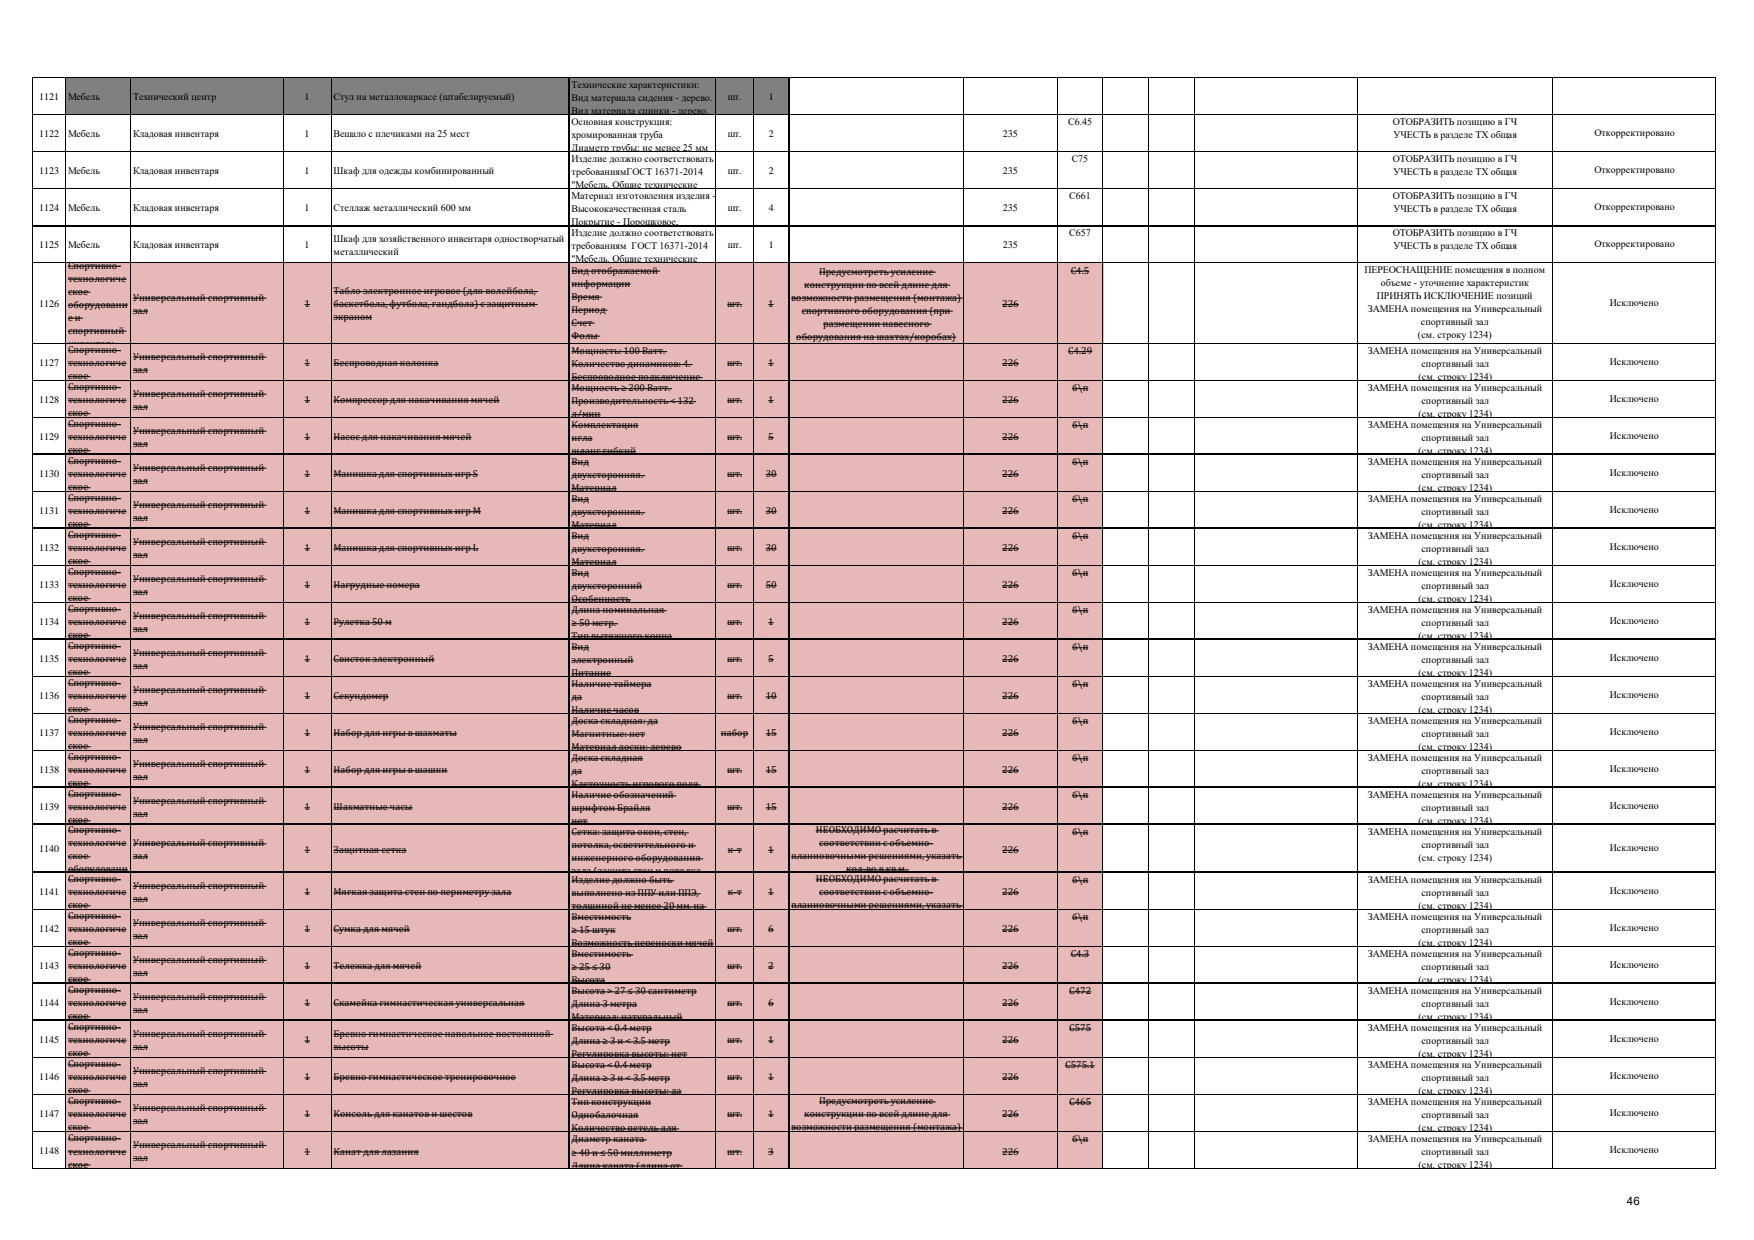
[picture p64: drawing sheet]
<svg xmlns="http://www.w3.org/2000/svg" width="297mm" height="210mm" viewBox="0 0 297 210" stroke-linecap="round" stroke-linejoin="round" font-family="sans-serif">
<defs><g id="words">
<text font-size="1.9" x="275.5" y="204">46</text>
<g font-size="1.7">
<text x="6.6" y="16.9">1121</text>
<text x="11.5" y="16.9">Мебель</text>
<text x="22.5" y="16.9">Технический центр</text>
<text x="51.6" y="16.9">1</text>
<text x="56.5" y="16.9">Стул на металлокаркасе (штабелируемый)</text>
<text x="96.8" y="14.9">Технические характеристики:</text>
<text x="96.8" y="17.1">Вид материала сидения - дерево.</text>
<text x="123.2" y="16.9">шт.</text>
<text x="130.2" y="16.9">1</text>
<text x="6.6" y="23.2">1122</text>
<text x="11.5" y="23.2">Мебель</text>
<text x="22.5" y="23.2">Кладовая инвентаря</text>
<text x="51.6" y="23.2">1</text>
<text x="56.5" y="23.2">Вешало с плечиками на 25 мест</text>
<text x="96.8" y="19.3">Вид материала спинки - дерево.</text>
<text x="96.8" y="21.2">Основная конструкция:</text>
<text x="96.8" y="23.4">хромированная труба</text>
<text x="123.2" y="23.2">шт.</text>
<text x="130.2" y="23.2">2</text>
<text x="169.8" y="23.2">235</text>
<text x="180.9" y="21.2">С6.45</text>
<text x="235.9" y="21.2">ОТОБРАЗИТЬ позицию в ГЧ</text>
<text x="235.9" y="23.4">УЧЕСТЬ в разделе ТХ общая</text>
<text x="270" y="23">Откорректировано</text>
<text x="6.6" y="29.5">1123</text>
<text x="11.5" y="29.5">Мебель</text>
<text x="22.5" y="29.5">Кладовая инвентаря</text>
<text x="51.6" y="29.5">1</text>
<text x="56.5" y="29.5">Шкаф для одежды комбинированный</text>
<text x="96.8" y="25.6">Диаметр трубы: не менее 25 мм</text>
<text x="96.8" y="27.4">Изделие должно соответствовать</text>
<text x="96.8" y="29.7">требованиямГОСТ 16371-2014</text>
<text x="123.2" y="29.5">шт.</text>
<text x="130.2" y="29.5">2</text>
<text x="169.8" y="29.5">235</text>
<text x="181.5" y="27.4">С75</text>
<text x="235.9" y="27.4">ОТОБРАЗИТЬ позицию в ГЧ</text>
<text x="235.9" y="29.7">УЧЕСТЬ в разделе ТХ общая</text>
<text x="270" y="29.3">Откорректировано</text>
<text x="6.6" y="35.7">1124</text>
<text x="11.5" y="35.7">Мебель</text>
<text x="22.5" y="35.7">Кладовая инвентаря</text>
<text x="51.6" y="35.7">1</text>
<text x="56.5" y="35.7">Стеллаж металлический 600 мм</text>
<text x="96.8" y="31.9">&quot;Мебель. Общие технические</text>
<text x="96.8" y="33.7">Материал изготовления изделия -</text>
<text x="96.8" y="35.9">Высококачественная сталь</text>
<text x="123.2" y="35.7">шт.</text>
<text x="130.2" y="35.7">4</text>
<text x="169.8" y="35.7">235</text>
<text x="181.1" y="33.7">С661</text>
<text x="235.9" y="33.7">ОТОБРАЗИТЬ позицию в ГЧ</text>
<text x="235.9" y="35.9">УЧЕСТЬ в разделе ТХ общая</text>
<text x="270" y="35.6">Откорректировано</text>
<text x="56.5" y="40.9">Шкаф для хозяйственного инвентаря одностворчатый</text>
<text x="96.8" y="38.1">Покрытие - Порошковое,</text>
<text x="96.8" y="40">Изделие должно соответствовать</text>
<text x="181.1" y="40">С657</text>
<text x="235.9" y="40">ОТОБРАЗИТЬ позицию в ГЧ</text>
<text x="270" y="41.8">Откорректировано</text>
<text x="6.6" y="42">1125</text>
<text x="11.5" y="42">Мебель</text>
<text x="11.5" y="45.5">Спортивно-</text>
<text x="11.5" y="47.7">технологиче</text>
<text x="22.5" y="42">Кладовая инвентаря</text>
<text x="51.6" y="42">1</text>
<text x="56.5" y="43.1">металлический</text>
<text x="96.8" y="42.2">требованиям ГОСТ 16371-2014</text>
<text x="96.8" y="44.4">&quot;Мебель. Общие технические</text>
<text x="96.8" y="46.3">Вид отображаемой</text>
<text x="123.2" y="42">шт.</text>
<text x="130.2" y="42">1</text>
<text x="138.7" y="46.5">Предусмотреть усиление</text>
<text x="169.8" y="42">235</text>
<text x="181.3" y="46.3">С4.5</text>
<text x="231" y="46.3">ПЕРЕОСНАЩЕНИЕ помещения в полном</text>
<text x="235.9" y="42.2">УЧЕСТЬ в разделе ТХ общая</text>
<text x="6.6" y="51.9">1126</text>
<text x="11.5" y="49.9">ское</text>
<text x="11.5" y="52.1">оборудовани</text>
<text x="22.5" y="50.9">Универсальный спортивный</text>
<text x="22.5" y="53.1">зал</text>
<text x="51.6" y="52">1</text>
<text x="56.5" y="49.8">Табло электронное игровое (для волейбола,</text>
<text x="56.5" y="52">баскетбола, футбола, гандбола) с защитным</text>
<text x="96.8" y="48.5">информации</text>
<text x="96.8" y="50.7">Время</text>
<text x="96.8" y="52.9">Период</text>
<text x="123.1" y="52">шт.</text>
<text x="130.1" y="52">1</text>
<text x="134" y="50.9">возможности размещения (монтажа)</text>
<text x="135.8" y="53.1">спортивного оборудования (при</text>
<text x="136.2" y="48.7">конструкции по всей длине для</text>
<text x="169.7" y="52">226</text>
<text x="231.6" y="52.9">ЗАМЕНА помещения на Универсальный</text>
<text x="233.2" y="50.7">ПРИНЯТЬ ИСКЛЮЧЕНИЕ позиций</text>
<text x="233.8" y="48.5">объеме - уточнение характеристик</text>
<text x="272.6" y="51.8">Исключено</text>
<text x="11.5" y="54.3">е и</text>
<text x="11.5" y="56.5">спортивный</text>
<text x="11.5" y="58.7">инвентарь</text>
<text x="11.5" y="59.8">Спортивно-</text>
<text x="56.5" y="54.2">экраном</text>
<text x="96.8" y="55.1">Счет</text>
<text x="96.8" y="57.3">Фолы</text>
<text x="96.8" y="59.5">Высота</text>
<text x="96.8" y="60">Мощность: 100 Ватт.</text>
<text x="134.8" y="57.5">оборудования на шахтах/коробах)</text>
<text x="139.4" y="55.3">размещении навесного</text>
<text x="180.9" y="60">С4.29</text>
<text x="231.6" y="59.9">ЗАМЕНА помещения на Универсальный</text>
<text x="240.1" y="57.3">(см. строку 1234)</text>
<text x="240.6" y="55.1">спортивный зал</text>
<text x="6.6" y="61.9">1127</text>
<text x="11.5" y="62">технологиче</text>
<text x="11.5" y="64.2">ское</text>
<text x="22.5" y="60.9">Универсальный спортивный</text>
<text x="22.5" y="63.1">зал</text>
<text x="51.6" y="62">1</text>
<text x="56.5" y="62">Беспроводная колонка</text>
<text x="96.8" y="62.2">Количество динамиков: 4.</text>
<text x="96.8" y="64.4">Беспроводное подключение</text>
<text x="123.1" y="62">шт.</text>
<text x="130.1" y="62">1</text>
<text x="169.7" y="62">226</text>
<text x="240.2" y="64.3">(см. строку 1234)</text>
<text x="240.7" y="62.1">спортивный зал</text>
<text x="272.6" y="61.7">Исключено</text>
<text x="6.6" y="68.2">1128</text>
<text x="11.5" y="66.1">Спортивно-</text>
<text x="11.5" y="68.3">технологиче</text>
<text x="11.5" y="70.5">ское</text>
<text x="22.5" y="67.2">Универсальный спортивный</text>
<text x="22.5" y="69.4">зал</text>
<text x="51.6" y="68.3">1</text>
<text x="56.5" y="68.3">Компрессор для накачивания мячей</text>
<text x="96.8" y="66.2">Мощность ≥ 200 Ватт.</text>
<text x="96.8" y="68.4">Производительность &lt; 132</text>
<text x="96.8" y="70.6">л/мин</text>
<text x="123.1" y="68.3">шт.</text>
<text x="130.1" y="68.3">1</text>
<text x="169.7" y="68.3">226</text>
<text x="181.6" y="66.2">б\п</text>
<text x="231.6" y="66.2">ЗАМЕНА помещения на Универсальный</text>
<text x="240.2" y="70.6">(см. строку 1234)</text>
<text x="240.7" y="68.4">спортивный зал</text>
<text x="272.6" y="68">Исключено</text>
<text x="6.6" y="74.5">1129</text>
<text x="11.5" y="72.3">Спортивно-</text>
<text x="11.5" y="74.5">технологиче</text>
<text x="11.5" y="76.7">ское</text>
<text x="22.5" y="73.4">Универсальный спортивный</text>
<text x="22.5" y="75.6">зал</text>
<text x="51.6" y="74.5">1</text>
<text x="56.5" y="74.5">Насос для накачивания мячей</text>
<text x="96.8" y="72.5">Комплектация</text>
<text x="96.8" y="74.7">игла</text>
<text x="96.8" y="76.9">шланг гибкий</text>
<text x="123.1" y="74.5">шт.</text>
<text x="130.1" y="74.5">5</text>
<text x="169.7" y="74.5">226</text>
<text x="181.6" y="72.5">б\п</text>
<text x="231.6" y="72.4">ЗАМЕНА помещения на Универсальный</text>
<text x="240.2" y="76.8">(см. строку 1234)</text>
<text x="240.7" y="74.6">спортивный зал</text>
<text x="272.6" y="74.3">Исключено</text>
<text x="6.6" y="80.7">1130</text>
<text x="11.5" y="78.6">Спортивно-</text>
<text x="11.5" y="80.8">технологиче</text>
<text x="11.5" y="83">ское</text>
<text x="22.5" y="79.7">Универсальный спортивный</text>
<text x="22.5" y="81.9">зал</text>
<text x="51.6" y="80.8">1</text>
<text x="56.5" y="80.8">Манишка для спортивных игр S</text>
<text x="96.8" y="78.8">Вид</text>
<text x="96.8" y="81">двухсторонняя.</text>
<text x="96.8" y="83.2">Материал</text>
<text x="123.1" y="80.8">шт.</text>
<text x="129.7" y="80.8">30</text>
<text x="169.7" y="80.8">226</text>
<text x="181.6" y="78.8">б\п</text>
<text x="231.6" y="78.7">ЗАМЕНА помещения на Универсальный</text>
<text x="240.2" y="83.1">(см. строку 1234)</text>
<text x="240.7" y="80.9">спортивный зал</text>
<text x="272.6" y="80.6">Исключено</text>
<text x="6.6" y="87">1131</text>
<text x="11.5" y="84.9">Спортивно-</text>
<text x="11.5" y="87.1">технологиче</text>
<text x="11.5" y="89.3">ское</text>
<text x="22.5" y="86">Универсальный спортивный</text>
<text x="22.5" y="88.2">зал</text>
<text x="51.6" y="87.1">1</text>
<text x="56.5" y="87.1">Манишка для спортивных игр M</text>
<text x="96.8" y="85">Вид</text>
<text x="96.8" y="87.2">двухсторонняя.</text>
<text x="96.8" y="89.5">Материал</text>
<text x="123.1" y="87.1">шт.</text>
<text x="129.7" y="87.1">30</text>
<text x="169.7" y="87.1">226</text>
<text x="181.6" y="85">б\п</text>
<text x="231.6" y="85">ЗАМЕНА помещения на Универсальный</text>
<text x="240.2" y="89.4">(см. строку 1234)</text>
<text x="240.7" y="87.2">спортивный зал</text>
<text x="272.6" y="86.8">Исключено</text>
<text x="6.6" y="93.3">1132</text>
<text x="11.5" y="91.1">Спортивно-</text>
<text x="11.5" y="93.3">технологиче</text>
<text x="11.5" y="95.5">ское</text>
<text x="22.5" y="92.2">Универсальный спортивный</text>
<text x="22.5" y="94.4">зал</text>
<text x="51.6" y="93.3">1</text>
<text x="56.5" y="93.3">Манишка для спортивных игр L</text>
<text x="96.8" y="91.3">Вид</text>
<text x="96.8" y="93.5">двухсторонняя.</text>
<text x="96.8" y="95.7">Материал</text>
<text x="123.1" y="93.3">шт.</text>
<text x="129.7" y="93.3">30</text>
<text x="169.7" y="93.3">226</text>
<text x="181.6" y="91.3">б\п</text>
<text x="231.6" y="91.2">ЗАМЕНА помещения на Универсальный</text>
<text x="240.2" y="95.6">(см. строку 1234)</text>
<text x="240.7" y="93.4">спортивный зал</text>
<text x="272.6" y="93.1">Исключено</text>
<text x="6.6" y="99.5">1133</text>
<text x="11.5" y="97.4">Спортивно-</text>
<text x="11.5" y="99.6">технологиче</text>
<text x="11.5" y="101.8">ское</text>
<text x="22.5" y="98.5">Универсальный спортивный</text>
<text x="22.5" y="100.7">зал</text>
<text x="51.6" y="99.6">1</text>
<text x="56.5" y="99.6">Нагрудные номера</text>
<text x="96.8" y="97.6">Вид</text>
<text x="96.8" y="99.8">двухсторонний</text>
<text x="96.8" y="102">Особенность</text>
<text x="123.1" y="99.6">шт.</text>
<text x="129.7" y="99.6">50</text>
<text x="169.7" y="99.6">226</text>
<text x="181.6" y="97.6">б\п</text>
<text x="231.6" y="97.5">ЗАМЕНА помещения на Универсальный</text>
<text x="240.2" y="101.9">(см. строку 1234)</text>
<text x="240.7" y="99.7">спортивный зал</text>
<text x="272.6" y="99.4">Исключено</text>
<text x="6.6" y="105.8">1134</text>
<text x="11.5" y="103.7">Спортивно-</text>
<text x="11.5" y="105.9">технологиче</text>
<text x="22.5" y="104.8">Универсальный спортивный</text>
<text x="22.5" y="107">зал</text>
<text x="51.6" y="105.9">1</text>
<text x="56.5" y="105.9">Рулетка 50 м</text>
<text x="96.8" y="103.8">Длина номинальная</text>
<text x="96.8" y="106">≥ 50 метр.</text>
<text x="123.1" y="105.9">шт.</text>
<text x="130.1" y="105.9">1</text>
<text x="169.7" y="105.9">226</text>
<text x="181.6" y="103.8">б\п</text>
<text x="231.6" y="103.8">ЗАМЕНА помещения на Универсальный</text>
<text x="240.7" y="106">спортивный зал</text>
<text x="272.6" y="105.6">Исключено</text>
<text x="6.6" y="112.1">1135</text>
<text x="11.5" y="108.1">ское</text>
<text x="11.5" y="109.9">Спортивно-</text>
<text x="11.5" y="112.1">технологиче</text>
<text x="22.5" y="111">Универсальный спортивный</text>
<text x="22.5" y="113.2">зал</text>
<text x="51.6" y="112.1">1</text>
<text x="56.5" y="112.1">Свисток электронный</text>
<text x="96.8" y="108.3">Тип вытяжного конца</text>
<text x="96.8" y="110.1">Вид</text>
<text x="96.8" y="112.3">электронный</text>
<text x="123.1" y="112.1">шт.</text>
<text x="130.1" y="112.1">5</text>
<text x="169.7" y="112.1">226</text>
<text x="181.6" y="110.1">б\п</text>
<text x="231.6" y="110">ЗАМЕНА помещения на Универсальный</text>
<text x="240.2" y="108.2">(см. строку 1234)</text>
<text x="240.7" y="112.2">спортивный зал</text>
<text x="272.6" y="111.9">Исключено</text>
<text x="6.6" y="118.3">1136</text>
<text x="11.5" y="114.3">ское</text>
<text x="11.5" y="116.2">Спортивно-</text>
<text x="11.5" y="118.4">технологиче</text>
<text x="22.5" y="117.3">Универсальный спортивный</text>
<text x="22.5" y="119.5">зал</text>
<text x="51.6" y="118.4">1</text>
<text x="56.5" y="118.4">Секундомер</text>
<text x="96.8" y="114.5">Питание</text>
<text x="96.8" y="116.4">Наличие таймера</text>
<text x="96.8" y="118.6">да</text>
<text x="123.1" y="118.4">шт.</text>
<text x="129.7" y="118.4">10</text>
<text x="169.7" y="118.4">226</text>
<text x="181.6" y="116.4">б\п</text>
<text x="231.6" y="116.3">ЗАМЕНА помещения на Универсальный</text>
<text x="240.2" y="114.4">(см. строку 1234)</text>
<text x="240.7" y="118.5">спортивный зал</text>
<text x="272.6" y="118.2">Исключено</text>
<text x="6.6" y="124.6">1137</text>
<text x="11.5" y="120.6">ское</text>
<text x="11.5" y="122.5">Спортивно-</text>
<text x="11.5" y="124.7">технологиче</text>
<text x="22.5" y="123.6">Универсальный спортивный</text>
<text x="22.5" y="125.8">зал</text>
<text x="51.6" y="124.7">1</text>
<text x="56.5" y="124.7">Набор для игры в шахматы</text>
<text x="96.8" y="120.8">Наличие часов</text>
<text x="96.8" y="122.6">Доска складная: да</text>
<text x="96.8" y="124.8">Магнитные: нет</text>
<text x="122" y="124.7">набор</text>
<text x="129.7" y="124.7">15</text>
<text x="169.7" y="124.7">226</text>
<text x="181.6" y="122.6">б\п</text>
<text x="231.6" y="122.6">ЗАМЕНА помещения на Универсальный</text>
<text x="240.2" y="120.7">(см. строку 1234)</text>
<text x="240.7" y="124.8">спортивный зал</text>
<text x="272.6" y="124.4">Исключено</text>
<text x="6.6" y="130.9">1138</text>
<text x="11.5" y="126.9">ское</text>
<text x="11.5" y="128.7">Спортивно-</text>
<text x="11.5" y="131">технологиче</text>
<text x="22.5" y="129.9">Универсальный спортивный</text>
<text x="51.6" y="131">1</text>
<text x="56.5" y="131">Набор для игры в шашки</text>
<text x="96.8" y="127">Материал доски: дерево</text>
<text x="96.8" y="128.9">Доска складная</text>
<text x="96.8" y="131.1">да</text>
<text x="123.1" y="131">шт.</text>
<text x="129.7" y="131">15</text>
<text x="169.7" y="131">226</text>
<text x="181.6" y="128.9">б\п</text>
<text x="231.6" y="128.8">ЗАМЕНА помещения на Универсальный</text>
<text x="240.2" y="127">(см. строку 1234)</text>
<text x="240.7" y="131">спортивный зал</text>
<text x="272.6" y="130.7">Исключено</text>
<text x="6.6" y="137.1">1139</text>
<text x="11.5" y="133.2">ское</text>
<text x="11.5" y="135">Спортивно-</text>
<text x="11.5" y="137.2">технологиче</text>
<text x="22.5" y="132.1">зал</text>
<text x="22.5" y="136.1">Универсальный спортивный</text>
<text x="51.6" y="137.2">1</text>
<text x="56.5" y="137.2">Шахматные часы</text>
<text x="96.8" y="133.3">Клеточность игрового поля</text>
<text x="96.8" y="135.2">Наличие обозначений</text>
<text x="96.8" y="137.4">шрифтом Брайля</text>
<text x="123.1" y="137.2">шт.</text>
<text x="129.7" y="137.2">15</text>
<text x="169.7" y="137.2">226</text>
<text x="181.6" y="135.2">б\п</text>
<text x="231.6" y="135.1">ЗАМЕНА помещения на Универсальный</text>
<text x="240.2" y="133.2">(см. строку 1234)</text>
<text x="240.7" y="137.3">спортивный зал</text>
<text x="272.6" y="137">Исключено</text>
<text x="11.5" y="139.4">ское</text>
<text x="11.5" y="141.1">Спортивно-</text>
<text x="11.5" y="143.3">технологиче</text>
<text x="22.5" y="138.3">зал</text>
<text x="22.5" y="143.3">Универсальный спортивный</text>
<text x="96.8" y="139.6">нет</text>
<text x="96.8" y="141.5">Сетка: защита окон, стен,</text>
<text x="96.8" y="143.7">потолка, осветительного и</text>
<text x="138.1" y="141.1">НЕОБХОДИМО расчитать в</text>
<text x="138.7" y="143.3">соответствии с объемно-</text>
<text x="181.6" y="141.5">б\п</text>
<text x="231.6" y="141.4">ЗАМЕНА помещения на Универсальный</text>
<text x="240.2" y="139.5">(см. строку 1234)</text>
<text x="240.7" y="143.6">спортивный зал</text>
<text x="6.6" y="144.3">1140</text>
<text x="11.5" y="145.5">ское</text>
<text x="11.5" y="147.7">оборудовани</text>
<text x="11.5" y="149.4">Спортивно-</text>
<text x="22.5" y="145.5">зал</text>
<text x="51.6" y="144.4">1</text>
<text x="56.5" y="144.4">Защитная сетка</text>
<text x="96.8" y="145.9">инженерного оборудования</text>
<text x="96.8" y="148.1">зала (защита стен и потолка</text>
<text x="96.8" y="149.6">Изделие должно быть</text>
<text x="123.2" y="144.4">к-т</text>
<text x="130.1" y="144.4">1</text>
<text x="134" y="145.5">планиовочными решениями, указать</text>
<text x="138.1" y="149.4">НЕОБХОДИМО расчитать в</text>
<text x="143.3" y="147.7">кол-во в кв.м.</text>
<text x="169.7" y="144.4">226</text>
<text x="181.6" y="149.6">б\п</text>
<text x="231.6" y="149.5">ЗАМЕНА помещения на Универсальный</text>
<text x="240.2" y="145.8">(см. строку 1234)</text>
<text x="272.6" y="144.2">Исключено</text>
<text x="6.6" y="151.5">1141</text>
<text x="11.5" y="151.6">технологиче</text>
<text x="11.5" y="153.8">ское</text>
<text x="11.5" y="155.7">Спортивно-</text>
<text x="22.5" y="150.5">Универсальный спортивный</text>
<text x="22.5" y="152.7">зал</text>
<text x="51.6" y="151.6">1</text>
<text x="56.5" y="151.6">Мягкая защита стен по периметру зала</text>
<text x="96.8" y="151.8">выполнено из ППУ или ППЭ,</text>
<text x="96.8" y="154">толщиной не менее 20 мм, на</text>
<text x="96.8" y="155.9">Вместимость</text>
<text x="123.2" y="151.6">к-т</text>
<text x="130.1" y="151.6">1</text>
<text x="134" y="153.8">планиовочными решениями, указать</text>
<text x="138.7" y="151.6">соответствии с объемно-</text>
<text x="169.7" y="151.6">226</text>
<text x="181.6" y="155.9">б\п</text>
<text x="231.6" y="155.8">ЗАМЕНА помещения на Универсальный</text>
<text x="240.2" y="153.9">(см. строку 1234)</text>
<text x="240.7" y="151.7">спортивный зал</text>
<text x="272.6" y="151.4">Исключено</text>
<text x="6.6" y="157.8">1142</text>
<text x="11.5" y="157.9">технологиче</text>
<text x="11.5" y="160.1">ское</text>
<text x="11.5" y="161.9">Спортивно-</text>
<text x="22.5" y="156.8">Универсальный спортивный</text>
<text x="22.5" y="159">зал</text>
<text x="51.6" y="157.9">1</text>
<text x="56.5" y="157.9">Сумка для мячей</text>
<text x="96.8" y="158.1">≥ 15 штук</text>
<text x="96.8" y="160.3">Возможность переноски мячей</text>
<text x="123.1" y="157.9">шт.</text>
<text x="130.1" y="157.9">6</text>
<text x="169.7" y="157.9">226</text>
<text x="240.2" y="160.2">(см. строку 1234)</text>
<text x="240.7" y="158">спортивный зал</text>
<text x="272.6" y="157.6">Исключено</text>
<text x="6.6" y="164.1">1143</text>
<text x="11.5" y="164.2">технологиче</text>
<text x="11.5" y="166.4">ское</text>
<text x="22.5" y="163.1">Универсальный спортивный</text>
<text x="22.5" y="165.3">зал</text>
<text x="51.6" y="164.2">1</text>
<text x="56.5" y="164.2">Тележка для мячей</text>
<text x="96.8" y="162.1">Вместимость</text>
<text x="96.8" y="164.3">≥ 25 ≤ 30</text>
<text x="96.8" y="166.5">Высота</text>
<text x="123.1" y="164.2">шт.</text>
<text x="130.1" y="164.2">2</text>
<text x="169.7" y="164.2">226</text>
<text x="181.3" y="162.1">С4.3</text>
<text x="231.6" y="162">ЗАМЕНА помещения на Универсальный</text>
<text x="240.2" y="166.4">(см. строку 1234)</text>
<text x="240.7" y="164.2">спортивный зал</text>
<text x="272.6" y="163.9">Исключено</text>
<text x="6.6" y="170.3">1144</text>
<text x="11.5" y="168.2">Спортивно-</text>
<text x="11.5" y="170.4">технологиче</text>
<text x="11.5" y="172.6">ское</text>
<text x="22.5" y="169.3">Универсальный спортивный</text>
<text x="22.5" y="171.5">зал</text>
<text x="51.6" y="170.4">1</text>
<text x="56.5" y="170.4">Скамейка гимнастическая универсальная</text>
<text x="96.8" y="168.4">Высота &gt; 27 ≤ 30 сантиметр</text>
<text x="96.8" y="170.6">Длина 3 метра</text>
<text x="96.8" y="172.8">Материал: натуральный</text>
<text x="123.1" y="170.4">шт.</text>
<text x="130.1" y="170.4">6</text>
<text x="169.7" y="170.4">226</text>
<text x="181.1" y="168.4">С472</text>
<text x="231.6" y="168.3">ЗАМЕНА помещения на Универсальный</text>
<text x="240.2" y="172.7">(см. строку 1234)</text>
<text x="240.7" y="170.5">спортивный зал</text>
<text x="272.6" y="170.2">Исключено</text>
<text x="6.6" y="176.6">1145</text>
<text x="11.5" y="174.5">Спортивно-</text>
<text x="11.5" y="176.7">технологиче</text>
<text x="11.5" y="178.9">ское</text>
<text x="22.5" y="175.6">Универсальный спортивный</text>
<text x="22.5" y="177.8">зал</text>
<text x="51.6" y="176.7">1</text>
<text x="56.5" y="175.6">Бревно гимнастическое напольное постоянной</text>
<text x="56.5" y="177.8">высоты</text>
<text x="96.8" y="174.7">Высота &lt; 0.4 метр</text>
<text x="96.8" y="176.9">Длина ≥ 3 и &lt; 3.5 метр</text>
<text x="96.8" y="179.1">Регулировка высоты: нет</text>
<text x="123.1" y="176.7">шт.</text>
<text x="130.1" y="176.7">1</text>
<text x="169.7" y="176.7">226</text>
<text x="181.1" y="174.7">С575</text>
<text x="231.6" y="174.6">ЗАМЕНА помещения на Универсальный</text>
<text x="240.2" y="179">(см. строку 1234)</text>
<text x="240.7" y="176.8">спортивный зал</text>
<text x="272.6" y="176.4">Исключено</text>
<text x="6.6" y="182.9">1146</text>
<text x="11.5" y="180.8">Спортивно-</text>
<text x="11.5" y="183">технологиче</text>
<text x="11.5" y="185.2">ское</text>
<text x="22.5" y="181.9">Универсальный спортивный</text>
<text x="22.5" y="184.1">зал</text>
<text x="51.6" y="183">1</text>
<text x="56.5" y="183">Бревно гимнастическое тренировочное</text>
<text x="96.8" y="180.9">Высота &lt; 0.4 метр</text>
<text x="96.8" y="183.1">Длина ≥ 3 и &lt; 3.5 метр</text>
<text x="96.8" y="185.3">Регулировка высоты: да</text>
<text x="123.1" y="183">шт.</text>
<text x="130.1" y="183">1</text>
<text x="169.7" y="183">226</text>
<text x="180.4" y="180.9">С575.1</text>
<text x="231.6" y="180.8">ЗАМЕНА помещения на Универсальный</text>
<text x="240.2" y="185.2">(см. строку 1234)</text>
<text x="240.7" y="183">спортивный зал</text>
<text x="272.6" y="182.7">Исключено</text>
<text x="6.6" y="189.1">1147</text>
<text x="11.5" y="187">Спортивно-</text>
<text x="11.5" y="189.2">технологиче</text>
<text x="11.5" y="191.4">ское</text>
<text x="22.5" y="188.1">Универсальный спортивный</text>
<text x="22.5" y="190.3">зал</text>
<text x="51.6" y="189.2">1</text>
<text x="56.5" y="189.2">Консоль для канатов и шестов</text>
<text x="96.8" y="187.2">Тип конструкции</text>
<text x="96.8" y="189.4">Однобалочная</text>
<text x="96.8" y="191.6">Количество петель для</text>
<text x="123.1" y="189.2">шт.</text>
<text x="130.1" y="189.2">1</text>
<text x="134" y="191.4">возможности размещения (монтажа)</text>
<text x="136.2" y="189.2">конструкции по всей длине для</text>
<text x="138.7" y="187">Предусмотреть усиление</text>
<text x="169.7" y="189.2">226</text>
<text x="181.1" y="187.2">С465</text>
<text x="231.6" y="187.1">ЗАМЕНА помещения на Универсальный</text>
<text x="240.2" y="191.5">(см. строку 1234)</text>
<text x="240.7" y="189.3">спортивный зал</text>
<text x="272.6" y="189">Исключено</text>
<text x="6.6" y="195.4">1148</text>
<text x="11.5" y="193.3">Спортивно-</text>
<text x="11.5" y="195.5">технологиче</text>
<text x="11.5" y="197.7">ское</text>
<text x="22.5" y="194.4">Универсальный спортивный</text>
<text x="22.5" y="196.6">зал</text>
<text x="51.6" y="195.5">1</text>
<text x="56.5" y="195.5">Канат для лазания</text>
<text x="96.8" y="193.5">Диаметр каната</text>
<text x="96.8" y="195.7">≥ 40 и ≤ 50 миллиметр</text>
<text x="96.8" y="197.9">Длина каната (длина от</text>
<text x="123.1" y="195.5">шт.</text>
<text x="130.1" y="195.5">3</text>
<text x="169.7" y="195.5">226</text>
<text x="181.6" y="193.5">б\п</text>
<text x="231.6" y="193.4">ЗАМЕНА помещения на Универсальный</text>
<text x="240.2" y="197.8">(см. строку 1234)</text>
<text x="240.7" y="195.6">спортивный зал</text>
<text x="272.6" y="195.2">Исключено</text>
</g>
</g></defs>
<path d="M11.1 13.2h122.5v6.3h-122.5z" fill-rule="evenodd" fill="#808080"/>
<g fill="#e6b8b7">
<path d="M11.1 44.5h36.9v13.7h-36.9z" fill-rule="evenodd"/>
<path d="M47.9 44.5h138.9v13.7h-138.9z" fill-rule="evenodd"/>
<path d="M11.1 58.1h175.7v139.9h-175.7z" fill-rule="evenodd"/>
</g>
<g fill="none" stroke="#000" stroke-width=".17">
<path d="M5.5 13v185M5.6 13.1h284.9M5.6 19.4h284.9M11.1 13.2v184.8M22.1 13.2v184.8M47.9 13.2v184.8M56.1 13.2v184.8M96.4 13.2v184.8M121.2 13.2v184.8M127.5 13.2v184.8M133.6 13.2v184.8M163.1 13.2v184.8"/>
<path d="M179 13.2v184.8M186.7 13.2v184.8M194.5 13.2v184.8M202.3 13.2v184.8M229.9 13.2v184.8M262.9 13.2v184.8M290.4 13.2v184.8M5.6 25.7h284.9M5.6 31.9h284.9M5.6 38.2h284.9M5.6 44.5h284.9M5.6 58.1h284.9"/>
<path d="M11.5 45.1h9M11.5 47.3h9.9M11.5 49.5h3.8M11.5 51.7h10.2M11.5 53.9h2.6M11.5 56.1h9.9M11.5 59.4h9M22.5 50.5h22.6M22.5 52.7h2.6M51.6 51.6h.9M56.5 51.6h34.5M56.5 49.4h34.6"/>
<path d="M56.5 53.8h6.5M96.8 45.9h15M96.8 48.1h10M96.8 50.3h5.2M96.8 52.5h6.1M96.8 54.7h3.9M96.8 56.9h4.8M96.8 59.5h16.2M123.1 51.6h2.6M130.1 51.6h.9M134 50.5h29M134.8 57.1h27.1"/>
<path d="M135.8 52.7h25.5M136.2 48.3h24.7M138.7 46.1h19.8M139.4 54.9h18.4M169.7 51.6h2.8M180.9 59.5h4.1M181.3 45.9h3.2M5.6 64.4h284.9M5.6 70.6h284.9M5.6 76.9h284.9M11.5 61.6h9.9M11.5 63.8h3.8"/>
<path d="M11.5 65.7h9M11.5 67.9h9.9M11.5 70.1h3.8M11.5 71.9h9M11.5 74.1h9.9M11.5 76.3h3.8M11.5 78.2h9M22.5 60.5h22.6M22.5 62.7h2.6M22.5 66.8h22.6M22.5 69h2.6M22.5 73h22.6"/>
<path d="M22.5 75.2h2.6M22.5 79.3h22.6M51.6 61.6h.9M51.6 67.9h.9M51.6 74.1h.9M56.5 61.6h17.8M56.5 67.9h28.1M56.5 74.1h23.4M96.8 61.7h20.5M96.8 63.9h22.2M96.8 65.8h17M96.8 68h21.1"/>
<path d="M96.8 70.2h4.9M96.8 72.1h11.3M96.8 74.3h3.6M96.8 76.5h10.9M96.8 78.4h3M123.1 61.6h2.6M123.1 67.9h2.6M123.1 74.1h2.6M130.1 61.6h.9M130.1 67.9h.9M130.1 74.1h.9M169.7 61.6h2.8"/>
<path d="M169.7 67.9h2.8M169.7 74.1h2.8M181.6 65.8h2.7M181.6 72.1h2.7M181.6 78.4h2.7M5.6 83.2h284.9M5.6 89.5h284.9M5.6 95.7h284.9M11.5 80.4h9.9M11.5 82.6h3.8M11.5 84.4h9M11.5 86.7h9.9"/>
<path d="M11.5 88.9h3.8M11.5 90.7h9M11.5 92.9h9.9M11.5 95.1h3.8M11.5 97h9M11.5 99.2h9.9M22.5 81.5h2.6M22.5 85.5h22.6M22.5 87.8h2.6M22.5 91.8h22.6M22.5 94h2.6M22.5 98.1h22.6"/>
<path d="M51.6 80.4h.9M51.6 86.7h.9M51.6 92.9h.9M51.6 99.2h.9M56.5 80.4h24.5M56.5 86.7h25M56.5 92.9h24.5M56.5 99.2h14.6M96.8 80.6h12.4M96.8 82.8h7.6M96.8 84.6h3M96.8 86.8h12.4"/>
<path d="M96.8 89h7.6M96.8 90.9h3M96.8 93.1h12.4M96.8 95.3h7.6M96.8 97.2h3M96.8 99.4h11.9M123.1 80.4h2.6M123.1 86.7h2.6M123.1 92.9h2.6M123.1 99.2h2.6M129.7 80.4h1.8M129.7 86.7h1.8"/>
<path d="M129.7 92.9h1.8M129.7 99.2h1.8M169.7 80.4h2.8M169.7 86.7h2.8M169.7 92.9h2.8M169.7 99.2h2.8M181.6 84.6h2.7M181.6 90.9h2.7M181.6 97.2h2.7M5.6 102h284.9M5.6 108.3h284.9M5.6 114.5h284.9"/>
<path d="M11.5 101.4h3.8M11.5 103.3h9M11.5 105.5h9.9M11.5 107.7h3.8M11.5 109.5h9M11.5 111.7h9.9M11.5 113.9h3.8M11.5 115.8h9M11.5 118h9.9M22.5 100.3h2.6M22.5 104.4h22.6M22.5 106.6h2.6"/>
<path d="M22.5 110.6h22.6M22.5 112.8h2.6M22.5 116.9h22.6M22.5 119.1h2.6M51.6 105.5h.9M51.6 111.7h.9M51.6 118h.9M56.5 105.5h9.8M56.5 111.7h17.1M56.5 118h9.3M96.8 101.6h10M96.8 103.4h16.1"/>
<path d="M96.8 105.6h7.9M96.8 107.8h17M96.8 109.7h3M96.8 111.9h10.5M96.8 114.1h6.7M96.8 116h13.5M96.8 118.2h1.8M123.1 105.5h2.6M123.1 111.7h2.6M123.1 118h2.6M129.7 118h1.8M130.1 105.5h.9"/>
<path d="M130.1 111.7h.9M169.7 105.5h2.8M169.7 111.7h2.8M169.7 118h2.8M181.6 103.4h2.7M181.6 109.7h2.7M181.6 116h2.7M5.6 120.8h284.9M5.6 127h284.9M5.6 133.3h284.9M5.6 139.6h284.9M11.5 120.2h3.8"/>
<path d="M11.5 122.1h9M11.5 124.3h9.9M11.5 126.5h3.8M11.5 128.3h9M11.5 130.5h9.9M11.5 132.7h3.8M11.5 134.6h9M11.5 136.8h9.9M11.5 139h3.8M22.5 123.2h22.6M22.5 125.4h2.6M22.5 129.4h22.6"/>
<path d="M22.5 131.6h2.6M22.5 135.7h22.6M22.5 137.9h2.6M51.6 124.3h.9M51.6 130.5h.9M51.6 136.8h.9M56.5 124.3h20.9M56.5 130.5h19.3M56.5 136.8h13.4M96.8 120.4h11.4M96.8 122.2h14.6M96.8 124.4h12.4"/>
<path d="M96.8 126.6h18.6M96.8 128.5h12.1M96.8 130.7h1.8M96.8 132.9h21.9M96.8 134.8h17.7M96.8 137h13.4M96.8 139.2h2.7M122 124.3h4.7M123.1 130.5h2.6M123.1 136.8h2.6M129.7 124.3h1.8M129.7 130.5h1.8"/>
<path d="M129.7 136.8h1.8M169.7 124.3h2.8M169.7 130.5h2.8M169.7 136.8h2.8M181.6 122.2h2.7M181.6 128.5h2.7M181.6 134.8h2.7M5.6 147.7h284.9M5.6 154h284.9M11.5 140.7h9M11.5 142.9h9.9M11.5 145.1h3.8"/>
<path d="M11.5 147.3h10.2M11.5 149h9M11.5 151.2h9.9M11.5 153.4h3.8M11.5 155.3h9M11.5 157.5h9.9M11.5 159.7h3.8M22.5 142.9h22.6M22.5 145.1h2.6M22.5 150.1h22.6M22.5 152.3h2.6M22.5 156.4h22.6"/>
<path d="M22.5 158.6h2.6M51.6 144h.9M51.6 151.2h.9M51.6 157.5h.9M56.5 144h12.4M56.5 151.2h30.1M56.5 157.5h12.9M96.8 141h19.8M96.8 143.2h21.1M96.8 145.4h22.3M96.8 149.2h17.4M96.8 151.4h21.9"/>
<path d="M96.8 153.6h22.9M96.8 155.4h10.1M96.8 157.6h7.4M96.8 159.8h24.1M123.1 157.5h2.6M123.2 144h2.4M123.2 151.2h2.4M130.1 144h.9M130.1 151.2h.9M130.1 157.5h.9M134 145.1h29M134 153.4h29"/>
<path d="M138.1 140.7h20.9M138.1 149h20.9M138.7 142.9h19.3M138.7 151.2h19.3M143.3 147.3h10.6M169.7 144h2.8M169.7 151.2h2.8M169.7 157.5h2.8M181.6 141h2.7M181.6 149.2h2.7M181.6 155.4h2.7M5.6 160.3h284.9"/>
<path d="M5.6 166.5h284.9M5.6 172.8h284.9M5.6 179.1h284.9M11.5 161.5h9M11.5 163.7h9.9M11.5 165.9h3.8M11.5 167.8h9M11.5 170h9.9M11.5 172.2h3.8M11.5 174.1h9M11.5 176.3h9.9M11.5 178.5h3.8"/>
<path d="M22.5 162.6h22.6M22.5 164.8h2.6M22.5 168.9h22.6M22.5 171.1h2.6M22.5 175.2h22.6M22.5 177.4h2.6M51.6 163.7h.9M51.6 170h.9M51.6 176.3h.9M56.5 163.7h14.9M56.5 170h32.4M56.5 175.2h37.2"/>
<path d="M56.5 177.4h5.9M96.8 161.7h10.4M96.8 163.9h6.6M96.8 166.1h5.7M96.8 168h21.2M96.8 170.2h11.1M96.8 172.4h18.8M96.8 174.2h13.5M96.8 176.4h16.7M96.8 178.6h19.6M123.1 163.7h2.6M123.1 170h2.6"/>
<path d="M123.1 176.3h2.6M130.1 163.7h.9M130.1 170h.9M130.1 176.3h.9M169.7 163.7h2.8M169.7 170h2.8M169.7 176.3h2.8M181.1 168h3.7M181.1 174.2h3.7M181.3 161.7h3.2M5.6 185.3h284.9M5.6 191.6h284.9"/>
<path d="M5.6 197.9h284.9M11.5 180.3h9M11.5 182.5h9.9M11.5 184.7h3.8M11.5 186.6h9M11.5 188.8h9.9M11.5 191h3.8M11.5 192.9h9M11.5 195.1h9.9M11.5 197.3h3.8M22.5 181.4h22.6M22.5 183.6h2.6"/>
<path d="M22.5 187.7h22.6M22.5 189.9h2.6M22.5 194h22.6M22.5 196.2h2.6M51.6 182.5h.9M51.6 188.8h.9M51.6 195.1h.9M56.5 182.5h30.9M56.5 188.8h23.5M56.5 195.1h14.5M96.8 180.5h13.5M96.8 182.7h16.7"/>
<path d="M96.8 184.9h18.6M96.8 186.8h13.5M96.8 189h11.3M96.8 191.2h18.2M96.8 193h12.7M96.8 195.2h17M96.8 197.4h18.8M123.1 182.5h2.6M123.1 188.8h2.6M123.1 195.1h2.6M130.1 182.5h.9M130.1 188.8h.9"/>
<path d="M130.1 195.1h.9M134 191h29M136.2 188.8h24.7M138.7 186.6h19.8M169.7 182.5h2.8M169.7 188.8h2.8M169.7 195.1h2.8M180.4 180.5h5M181.1 186.8h3.7M181.6 193h2.7"/>
</g>
<use href="#words"/>
</svg>
